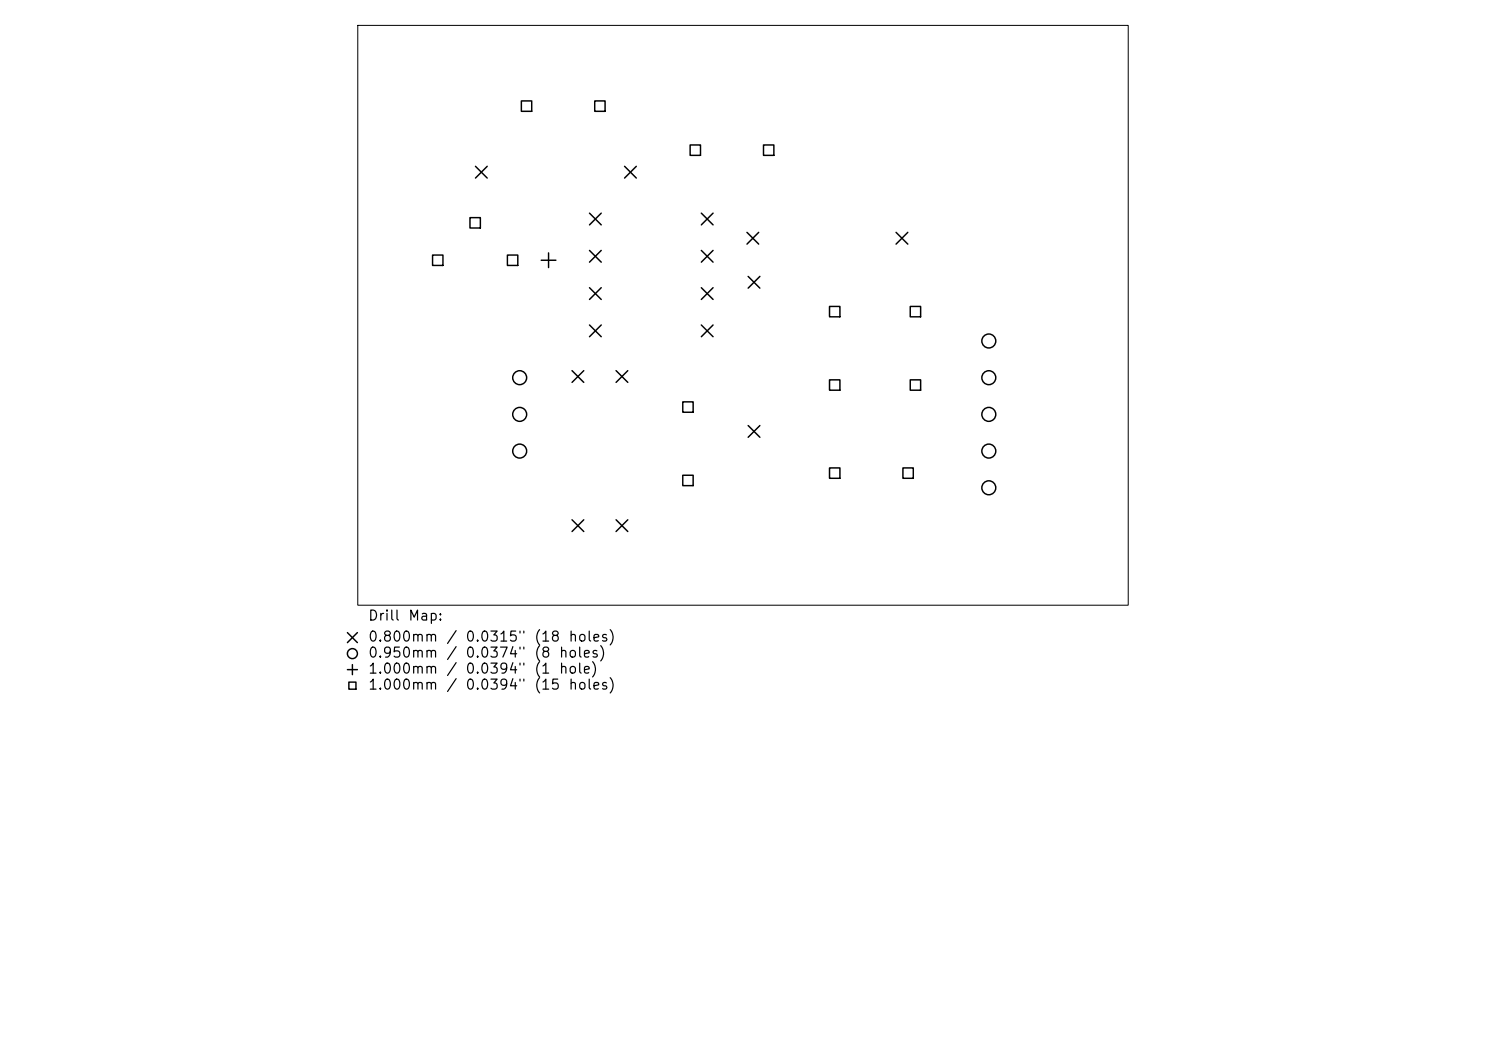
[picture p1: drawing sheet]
<svg xmlns="http://www.w3.org/2000/svg" width="297mm" height="210mm" viewBox="0 0 297 210" stroke-linecap="round" stroke-linejoin="round" font-family="sans-serif">
<defs><g id="words">
<g font-size="2">
<text x="73.4" y="124.5">Drill</text>
<text x="81.4" y="124.5">Map:</text>
<text x="73.4" y="128.7">0.800mm</text>
<text x="73.4" y="131.9">0.950mm</text>
<text x="89.1" y="128.7">/</text>
<text x="89.1" y="131.9">/</text>
<text x="92.9" y="128.7">0.0315&quot;</text>
<text x="92.9" y="131.9">0.0374&quot;</text>
<text x="106.6" y="128.7">(18</text>
<text x="106.6" y="131.9">(8</text>
<text x="113.5" y="128.7">holes)</text>
<text x="73.4" y="135.1">1.000mm</text>
<text x="89.1" y="135.1">/</text>
<text x="92.9" y="135.1">0.0394&quot;</text>
<text x="106.6" y="135.1">(1</text>
<text x="111.6" y="135.1">hole)</text>
<text x="73.4" y="138.3">1.000mm</text>
<text x="89.1" y="138.3">/</text>
<text x="92.9" y="138.3">0.0394&quot;</text>
<text x="106.6" y="138.3">(15</text>
<text x="113.5" y="138.3">holes)</text>
</g>
</g></defs>
<path d="M71.5 5.1h154v115.8h-154z" fill="none" stroke="#000" stroke-width=".2"/>
<g fill="none" stroke="#000" stroke-width=".29">
<path d="M95 33.2l2.4 2.4M97.4 33.2l-2.4 2.4M104.2 20.2h2.1v2h-2.1zM118.9 20.2h2v2h-2zM124.8 33.2l2.4 2.4M127.2 33.2l-2.4 2.4M137.9 29h2.1v2h-2.1zM152.6 29h2.1v2h-2.1zM86.5 51h2v2h-2zM93.9 43.5h2.1v2.1h-2.1zM101.4 51h2.1v2h-2.1zM108.2 52h2.9"/>
<path d="M109.6 50.5v3M117.8 42.6l2.4 2.3M117.8 50l2.4 2.4M117.8 57.5l2.4 2.3M120.2 42.6l-2.4 2.3M120.2 50l-2.4 2.4M120.2 57.5l-2.4 2.3M140.2 42.6l2.3 2.3M140.2 50l2.3 2.4M140.2 57.5l2.3 2.3M142.5 42.6l-2.3 2.3M142.5 50l-2.3 2.4"/>
<path d="M142.5 57.5l-2.3 2.3M149.3 46.4l2.3 2.4M149.5 55.2l2.4 2.4M151.6 46.4l-2.3 2.4M151.9 55.2l-2.4 2.4M179.1 46.4l2.3 2.4M181.4 46.4l-2.3 2.4M114.3 74.1l2.4 2.3M116.7 74.1l-2.4 2.3M117.8 64.9l2.4 2.4M120.2 64.9l-2.4 2.4M123.1 74.1l2.4 2.3"/>
<path d="M125.5 74.1l-2.4 2.3M140.2 64.9l2.3 2.4M142.5 64.9l-2.3 2.4M165.8 61.2h2.1v2.1h-2.1zM165.8 75.9h2.1v2.1h-2.1zM181.9 61.2h2.1v2.1h-2.1zM181.9 75.9h2.1v2.1h-2.1zM136.5 80.3h2v2.1h-2zM136.5 95h2v2h-2zM149.5 85l2.4 2.4M151.9 85l-2.4 2.4M165.8 93.5h2.1v2.1h-2.1z"/>
<path d="M180.5 93.5h2v2.1h-2zM114.3 103.9l2.4 2.3M116.7 103.9l-2.4 2.3M123.1 103.9l2.4 2.3M125.5 103.9l-2.4 2.3M69.4 126.4l2 2M69.4 133.8h2M69.7 136.3h1.4v1.4h-1.4zM70.4 132.8v2M71.4 126.4l-2 2"/>
<circle cx="103.9" cy="75.5" r="1.39"/>
<circle cx="197.6" cy="68.1" r="1.39"/>
<circle cx="197.6" cy="75.5" r="1.39"/>
<circle cx="103.9" cy="90.1" r="1.39"/>
<circle cx="103.9" cy="82.8" r="1.39"/>
<circle cx="197.6" cy="90.1" r="1.39"/>
<circle cx="197.6" cy="82.8" r="1.39"/>
<circle cx="197.6" cy="97.5" r="1.39"/>
<circle cx="70.4" cy="130.6" r="1"/>
</g>
<use href="#words"/>
</svg>
